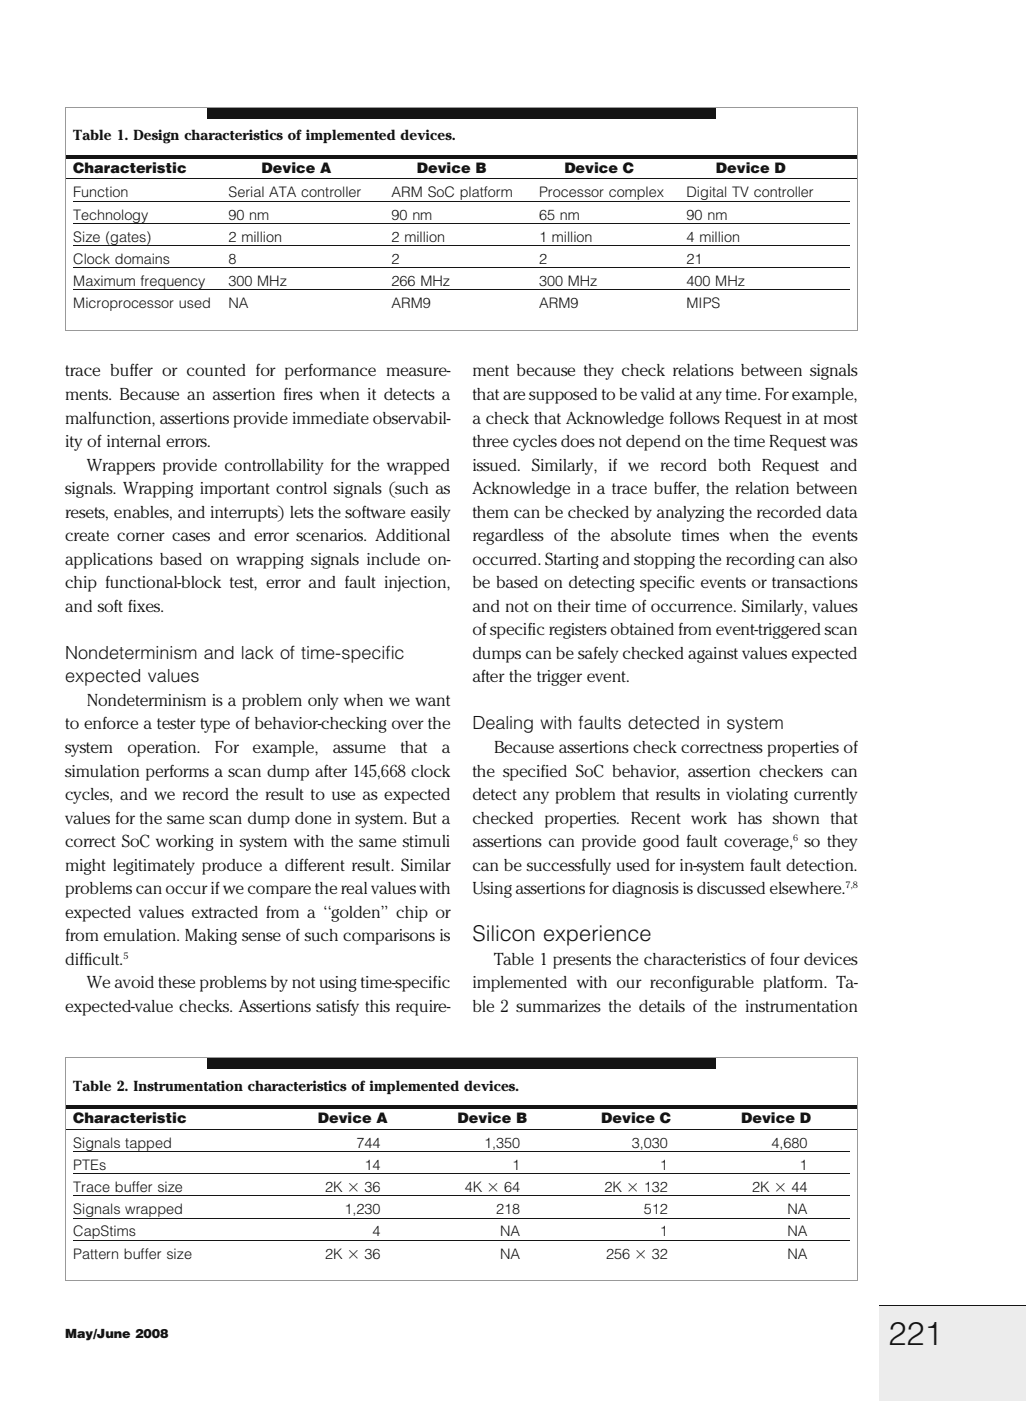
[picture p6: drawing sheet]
<svg xmlns="http://www.w3.org/2000/svg" width="199mm" height="272mm" viewBox="0 0 199 272" stroke-linecap="round" stroke-linejoin="round" font-family="sans-serif">
<defs><g id="words">
<text font-size="6.3" fill="#131413" x="172.6" y="261.1">221</text>
<text font-size="4.2" fill="#131413" x="91.7" y="182.8">Silicon experience</text>
<g font-size="3.5" fill="#131413">
<text x="12.7" y="127.9">Nondeterminism and lack of time-specific</text>
<text x="12.7" y="132.5">expected values</text>
<text x="91.7" y="141.6">Dealing with faults detected in system</text>
</g>
<g font-size="3.3" fill="#131413">
<text x="12.7" y="73.1">trace buffer or counted for performance measure-</text>
<text x="12.7" y="77.7">ments. Because an assertion fires when it detects a</text>
<text x="91.7" y="73.1">ment because they check relations between signals</text>
<text x="91.7" y="77.7">that are supposed to be valid at any time. Forexample,</text>
<text x="12.7" y="82.2">malfunction, assertions provide immediate observabil-</text>
<text x="91.7" y="82.2">a check that Acknowledge follows Request in at most</text>
<text x="12.7" y="86.8">ity of internal errors.</text>
<text x="91.7" y="86.8">three cycles does not depend on the time Request was</text>
<text x="12.7" y="95.9">signals. Wrapping important control signals (such as</text>
<text x="16.9" y="91.4">Wrappers provide controllability for the wrapped</text>
<text x="91.7" y="91.4">issued. Similarly, if we record both Request and</text>
<text x="91.7" y="95.9">Acknowledge in a trace buffer, the relation between</text>
<text x="12.7" y="100.5">resets, enables, and interrupts) lets the software easily</text>
<text x="91.7" y="100.5">them can be checked by analyzing the recorded data</text>
<text x="12.7" y="105.1">create corner cases and error scenarios. Additional</text>
<text x="91.7" y="105.1">regardless of the absolute times when the events</text>
<text x="12.7" y="109.7">applications based on wrapping signals include on-</text>
<text x="91.7" y="109.7">occurred. Starting and stopping the recording can also</text>
<text x="12.7" y="114.2">chip functional-block test, error and fault injection,</text>
<text x="12.7" y="118.8">and soft fixes.</text>
<text x="91.7" y="114.2">be based on detecting specific events or transactions</text>
<text x="91.7" y="118.8">and not on their time of occurrence. Similarly, values</text>
<text x="91.7" y="123.4">of specific registers obtained from event-triggered scan</text>
<text x="91.7" y="127.9">dumps can be safely checked against values expected</text>
<text x="16.9" y="137.1">Nondeterminism is a problem only when we want</text>
<text x="91.7" y="132.5">after the trigger event.</text>
<text x="12.7" y="141.6">to enforce a tester type of behavior-checking over the</text>
<text x="12.7" y="146.2">system</text>
<text x="24.7" y="146.2">operation.</text>
<text x="41.7" y="146.2">For</text>
<text x="49.1" y="146.2">example,</text>
<text x="64.6" y="146.2">assume</text>
<text x="77.8" y="146.2">that</text>
<text x="85.8" y="146.2">a</text>
<text x="95.9" y="146.2">Because assertions check correctness properties of</text>
<text x="12.7" y="150.8">simulation performs a scan dump after 145,668 clock</text>
<text x="12.7" y="155.3">cycles, and we record the result to use as expected</text>
<text x="91.7" y="150.8">the specified SoC behavior, assertion checkers can</text>
<text x="91.7" y="155.3">detect any problem that results in violating currently</text>
<text x="12.7" y="159.9">values for the same scan dump done in system. But a</text>
<text x="91.7" y="159.9">checked properties. Recent work has shown that</text>
<text x="12.7" y="164.5">correct SoC working in system with the same stimuli</text>
<text x="91.7" y="164.5">assertions can provide good fault coverage, so they</text>
<text x="12.7" y="169.1">might legitimately produce a different result. Similar</text>
<text x="12.7" y="173.6">problems can occur if we compare the real values with</text>
<text x="91.7" y="169.1">can be successfully used for in-system fault detection.</text>
<text x="91.7" y="173.6">Using assertions for diagnosis is discussed elsewhere.</text>
<text x="12.7" y="178.2">expected values extracted from a ‘‘golden’’ chip or</text>
<text x="12.7" y="182.8">from emulation. Making sense of such comparisons is</text>
<text x="12.7" y="187.3">difficult.</text>
<text x="16.9" y="191.9">We avoid these problems by not using time-specific</text>
<text x="91.7" y="191.9">implemented with our reconfigurable platform. Ta-</text>
<text x="95.9" y="187.3">Table 1 presents the characteristics of four devices</text>
<text x="12.7" y="196.5">expected-value checks. Assertions satisfy this require-</text>
<text x="91.7" y="196.5">ble 2 summarizes the details of the instrumentation</text>
</g>
<g font-size="2.8" fill="#131413">
<text x="14.2" y="27.2">Table 1. Design characteristics of implemented devices.</text>
<text x="14.2" y="33.6">Characteristic</text>
<text x="50.8" y="33.6">Device A</text>
<text x="80.9" y="33.6">Device B</text>
<text x="109.6" y="33.6">Device C</text>
<text x="139" y="33.6">Device D</text>
<text x="14.2" y="38.3">Function</text>
<text x="44.4" y="38.3">Serial ATA controller</text>
<text x="76.1" y="38.3">ARM SoC platform</text>
<text x="104.7" y="38.3">Processor complex</text>
<text x="133.3" y="38.3">Digital TV controller</text>
<text x="14.2" y="42.6">Technology</text>
<text x="14.2" y="46.9">Size (gates)</text>
<text x="44.4" y="42.6">90 nm</text>
<text x="44.4" y="46.9">2 million</text>
<text x="76.1" y="46.9">2 million</text>
<text x="76.1" y="42.6">90 nm</text>
<text x="104.7" y="46.9">1 million</text>
<text x="104.7" y="42.6">65 nm</text>
<text x="133.3" y="46.9">4 million</text>
<text x="133.3" y="42.6">90 nm</text>
<text x="14.2" y="51.2">Clock domains</text>
<text x="44.4" y="51.2">8</text>
<text x="76.1" y="51.2">2</text>
<text x="104.7" y="51.2">2</text>
<text x="133.3" y="51.2">21</text>
<text x="14.2" y="55.5">Maximum frequency</text>
<text x="14.2" y="59.8">Microprocessor used</text>
<text x="44.4" y="55.5">300 MHz</text>
<text x="44.4" y="59.8">NA</text>
<text x="76.1" y="59.8">ARM9</text>
<text x="76.1" y="55.5">266 MHz</text>
<text x="104.7" y="59.8">ARM9</text>
<text x="104.7" y="55.5">300 MHz</text>
<text x="133.3" y="59.8">MIPS</text>
<text x="133.3" y="55.5">400 MHz</text>
<text x="14.2" y="211.8">Table 2. Instrumentation characteristics of implemented devices.</text>
<text x="14.2" y="218.1">Characteristic</text>
<text x="61.7" y="218.1">Device A</text>
<text x="88.9" y="218.1">Device B</text>
<text x="116.8" y="218.1">Device C</text>
<text x="143.9" y="218.1">Device D</text>
<text x="14.2" y="222.8">Signals tapped</text>
<text x="14.2" y="227.1">PTEs</text>
<text x="69.2" y="222.8">744</text>
<text x="70.8" y="227.1">14</text>
<text x="94" y="222.8">1,350</text>
<text x="99.5" y="227.1">1</text>
<text x="122.7" y="222.8">3,030</text>
<text x="128.1" y="227.1">1</text>
<text x="149.8" y="222.8">4,680</text>
<text x="155.3" y="227.1">1</text>
<text x="14.2" y="231.4">Trace buffer size</text>
<text x="63.2" y="231.4">2K 3</text>
<text x="70.8" y="231.4">36</text>
<text x="90.3" y="231.4">4K 3</text>
<text x="97.9" y="231.4">64</text>
<text x="117.4" y="231.4">2K 3</text>
<text x="125" y="231.4">132</text>
<text x="146.1" y="231.4">2K 3</text>
<text x="153.7" y="231.4">44</text>
<text x="14.2" y="235.7">Signals wrapped</text>
<text x="66.9" y="235.7">1,230</text>
<text x="96.4" y="235.7">218</text>
<text x="125" y="235.7">512</text>
<text x="152.9" y="235.7">NA</text>
<text x="14.2" y="240">CapStims</text>
<text x="14.2" y="244.4">Pattern buffer size</text>
<text x="63.2" y="244.4">2K 3</text>
<text x="70.8" y="244.4">36</text>
<text x="72.3" y="240">4</text>
<text x="97.1" y="240">NA</text>
<text x="97.1" y="244.4">NA</text>
<text x="117.7" y="244.4">256</text>
<text x="123.3" y="244.4">3</text>
<text x="126.6" y="244.4">32</text>
<text x="128.1" y="240">1</text>
<text x="152.9" y="244.4">NA</text>
<text x="152.9" y="240">NA</text>
</g>
<text font-size="2.5" fill="#131413" x="12.7" y="259.7">May/June 2008</text>
<g font-size="1.8" fill="#131413">
<text x="154" y="163.3">6</text>
<text x="164.2" y="172.4">7,8</text>
<text x="24" y="186.1">5</text>
</g>
</g></defs>
<path d="M170.8 253.4h28.5v18.6h-28.5z" fill="#ececec"/>
<path d="M170.8 253.5h28.5" fill="none" stroke="#131413" stroke-width=".19"/>
<path d="M12.7 20.8h153.9M12.7 20.7v6.5M166.5 20.7v6.5" fill="none" stroke="#989898" stroke-width=".19"/>
<path d="M40.2 20.9h98.8v2.1h-98.8z" fill="#131413"/>
<path d="M12.7 23.7v40.5M166.5 23.7v40.5" fill="none" stroke="#989898" stroke-width=".19"/>
<path d="M12.8 30h153.6v.8h-153.6z" fill="#131413"/>
<path d="M12.8 64.1h153.6M12.7 205.3h153.9M12.7 205.3v6.5M166.5 205.3v6.5" fill="none" stroke="#989898" stroke-width=".19"/>
<path d="M12.8 34.7h153.6M14.2 39.1h150.8M14.2 43.4h150.8M14.2 47.7h150.8M14.2 52h150.8M14.2 56.3h150.8" fill="none" stroke="#131413" stroke-width=".19"/>
<path d="M40.2 205.4h98.8v2.1h-98.8z" fill="#131413"/>
<path d="M12.7 208.2v40.5M166.5 208.2v40.5" fill="none" stroke="#989898" stroke-width=".19"/>
<path d="M12.8 214.6h153.6v.7h-153.6z" fill="#131413"/>
<path d="M12.8 248.7h153.6" fill="none" stroke="#989898" stroke-width=".19"/>
<path d="M12.8 219.2h153.6M14.2 223.6h150.8M14.2 227.9h150.8M14.2 232.2h150.8M14.2 236.5h150.8M14.2 240.8h150.8" fill="none" stroke="#131413" stroke-width=".19"/>
<use href="#words"/>
</svg>
